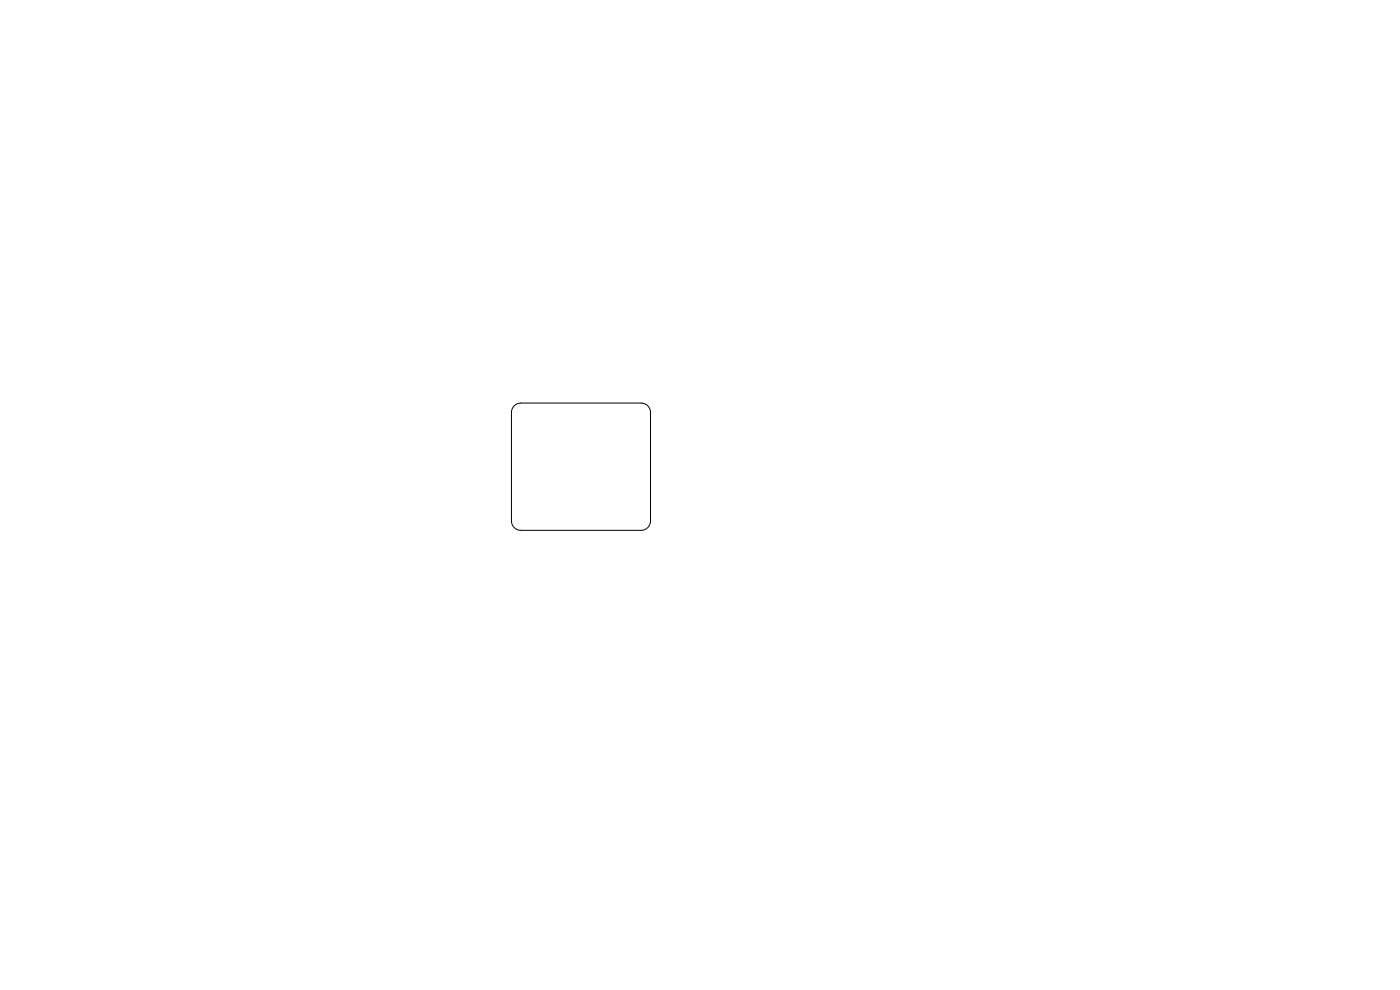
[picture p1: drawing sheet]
<svg xmlns="http://www.w3.org/2000/svg" width="297mm" height="210mm" viewBox="0 0 297 210" stroke-linecap="round" stroke-linejoin="round" font-family="sans-serif">
<path d="M109.1 86.1l.7-.5 .7-.1h25.5a2 2 0 0 1 2 2v23a2 2 0 0 1-2 2h-25.5a2 2 0 0 1-2-2v-23l.2-.8z" fill="none" stroke="#000" stroke-width=".21"/>
</svg>
